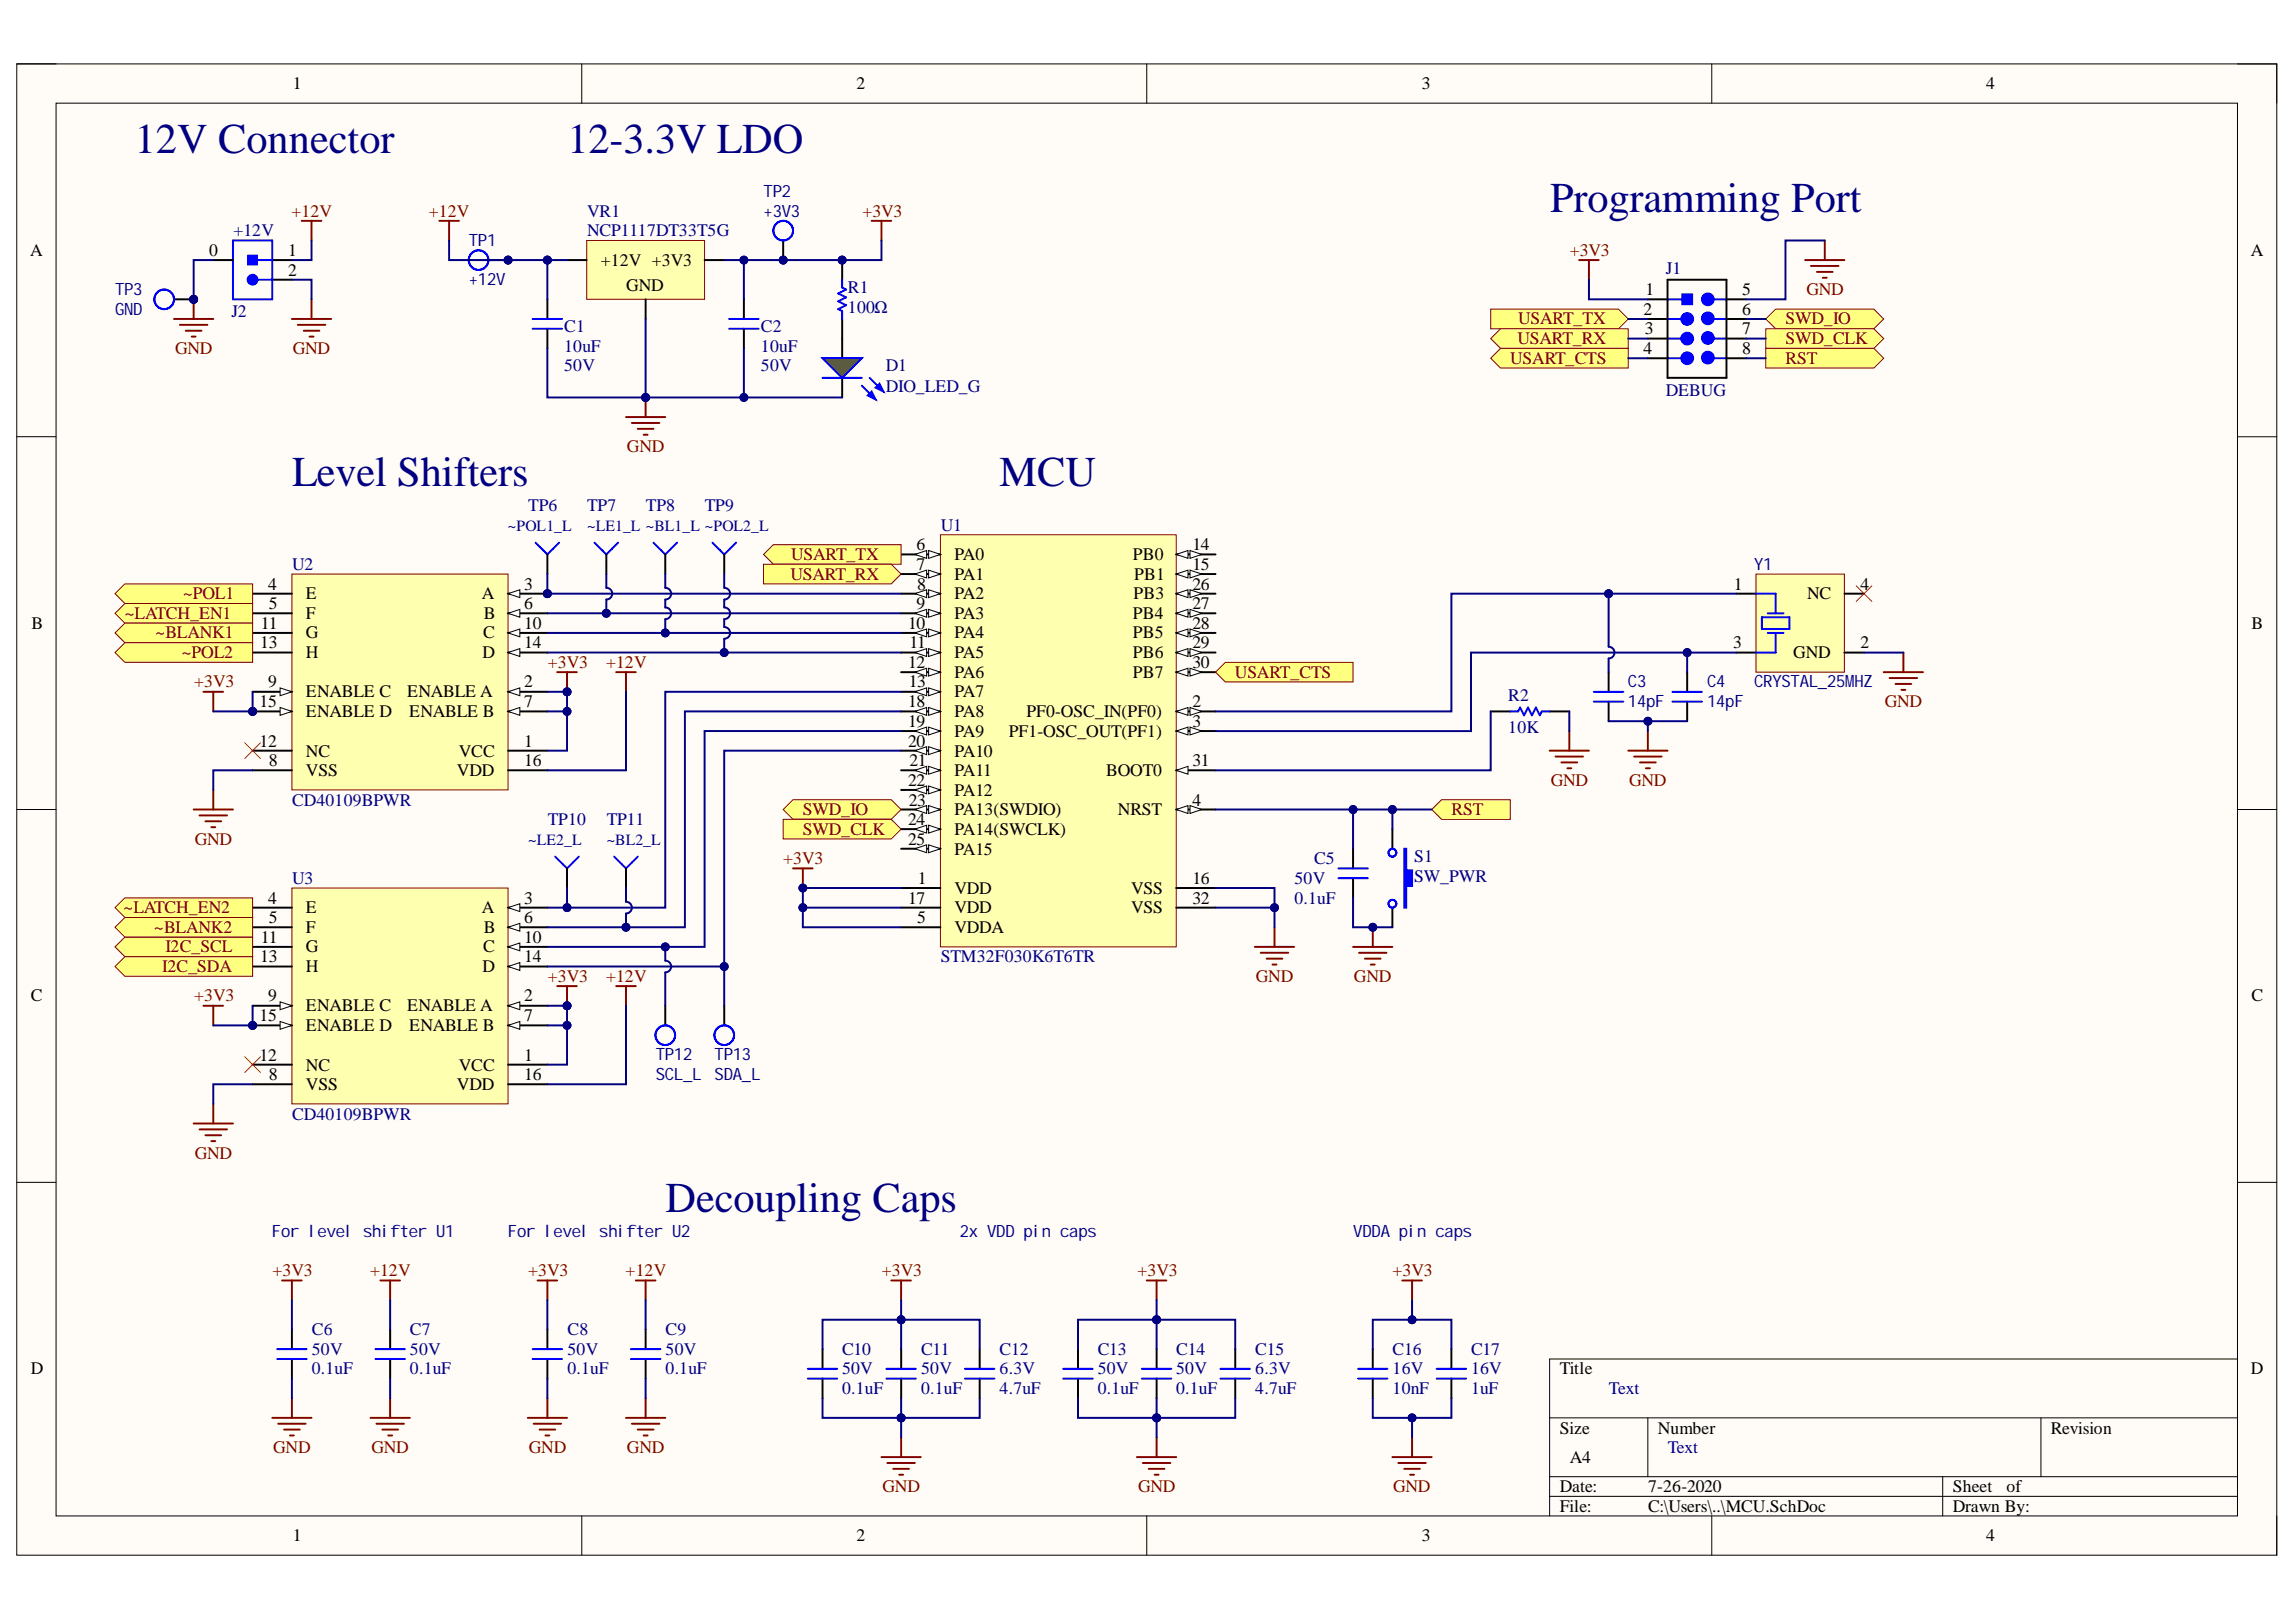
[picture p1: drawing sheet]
<svg xmlns="http://www.w3.org/2000/svg" width="297mm" height="210mm" viewBox="0 0 297 210" stroke-linecap="round" stroke-linejoin="round" font-family="sans-serif">
<defs><g id="words">
<g font-size="5.5" fill="#000080">
<text x="17.4" y="19.8">12V Connector</text>
<text x="73.4" y="19.8">12-3.3V LDO</text>
<text x="200.5" y="27.4">Programming Port</text>
<text x="37.8" y="62.9">Level Shifters</text>
<text x="129.3" y="62.9">MCU</text>
<text x="86.1" y="156.9">Decoupling Caps</text>
</g>
<g font-size="2.3">
<text x="37.9" y="11.6">1</text>
<text x="110.8" y="11.6">2</text>
<text x="184" y="11.6">3</text>
<text x="257" y="11.6">4</text>
<text x="3.9" y="33.1">A</text>
<text x="27.1" y="33.1">0</text>
<text x="37.3" y="35.7">2</text>
<text x="37.3" y="33.1">1</text>
<text x="77.7" y="34.4">+12V +3V3</text>
<text x="291.2" y="33.1">A</text>
<text x="81" y="37.7">GND</text>
<text x="212.6" y="40.7">2</text>
<text x="212.9" y="38.2">1</text>
<text x="225.4" y="38.2">5</text>
<text x="225.4" y="40.7">6</text>
<text x="212.6" y="45.8">4</text>
<text x="212.8" y="43.3">3</text>
<text x="225.4" y="43.3">7</text>
<text x="225.4" y="45.8">8</text>
<text x="118.6" y="71.2">6</text>
<text x="154.3" y="71.2">14</text>
<text x="34.7" y="76.3">4</text>
<text x="39.6" y="77.6">E</text>
<text x="62.3" y="77.6">A</text>
<text x="67.8" y="76.3">3</text>
<text x="118.6" y="73.8">7</text>
<text x="118.7" y="76.3">8</text>
<text x="123.5" y="72.5">PA0</text>
<text x="123.5" y="75">PA1</text>
<text x="123.5" y="77.6">PA2</text>
<text x="146.6" y="72.5">PB0</text>
<text x="146.7" y="77.6">PB3</text>
<text x="146.7" y="75">PB1</text>
<text x="154.3" y="73.8">15</text>
<text x="154.3" y="76.3">26</text>
<text x="224.3" y="76.3">1</text>
<text x="233.8" y="77.6">NC</text>
<text x="240.7" y="76.3">4</text>
<text x="4.1" y="81.4">B</text>
<text x="33.7" y="83.9">13</text>
<text x="33.7" y="81.4">11</text>
<text x="34.8" y="78.8">5</text>
<text x="39.6" y="80.1">F</text>
<text x="39.6" y="82.6">G</text>
<text x="62.5" y="82.6">C</text>
<text x="62.6" y="80.1">B</text>
<text x="67.8" y="78.8">6</text>
<text x="67.8" y="81.4">10</text>
<text x="67.8" y="83.9">14</text>
<text x="117.5" y="81.4">10</text>
<text x="117.7" y="83.9">11</text>
<text x="118.6" y="78.8">9</text>
<text x="123.5" y="80.1">PA3</text>
<text x="123.5" y="82.6">PA4</text>
<text x="146.6" y="80.1">PB4</text>
<text x="146.6" y="82.6">PB5</text>
<text x="154.3" y="78.8">27</text>
<text x="154.3" y="81.4">28</text>
<text x="154.3" y="83.9">29</text>
<text x="224.2" y="83.9">3</text>
<text x="240.7" y="83.9">2</text>
<text x="291.3" y="81.4">B</text>
<text x="34.7" y="89">9</text>
<text x="39.6" y="85.2">H</text>
<text x="62.4" y="85.2">D</text>
<text x="67.8" y="89">2</text>
<text x="117.5" y="86.4">12</text>
<text x="117.6" y="89">13</text>
<text x="123.5" y="85.2">PA5</text>
<text x="123.5" y="87.7">PA6</text>
<text x="146.6" y="85.2">PB6</text>
<text x="146.6" y="87.7">PB7</text>
<text x="154.3" y="86.4">30</text>
<text x="232" y="85.2">GND</text>
<text x="33.6" y="91.5">15</text>
<text x="39.6" y="90.2">ENABLE C</text>
<text x="39.6" y="92.8">ENABLE D</text>
<text x="52.7" y="90.2">ENABLE A</text>
<text x="52.9" y="92.8">ENABLE B</text>
<text x="67.8" y="91.5">7</text>
<text x="117.5" y="91.5">18</text>
<text x="117.5" y="94.1">19</text>
<text x="123.5" y="90.2">PA7</text>
<text x="123.5" y="92.8">PA8</text>
<text x="123.5" y="95.4">PA9</text>
<text x="130.5" y="95.4">PF1-OSC_OUT(PF1)</text>
<text x="132.8" y="92.8">PF0-OSC_IN(PF0)</text>
<text x="154.3" y="91.5">2</text>
<text x="154.3" y="94.1">3</text>
<text x="33.6" y="96.6">12</text>
<text x="34.8" y="99.2">8</text>
<text x="39.6" y="100.4">VSS</text>
<text x="39.6" y="97.9">NC</text>
<text x="59.1" y="100.4">VDD</text>
<text x="59.4" y="97.9">VCC</text>
<text x="67.8" y="96.6">1</text>
<text x="67.8" y="99.2">16</text>
<text x="117.5" y="96.6">20</text>
<text x="117.5" y="101.7">22</text>
<text x="117.7" y="99.2">21</text>
<text x="123.5" y="97.9">PA10</text>
<text x="123.5" y="100.4">PA11</text>
<text x="143.1" y="100.4">BOOT0</text>
<text x="154.3" y="99.2">31</text>
<text x="117.5" y="106.8">24</text>
<text x="117.6" y="104.3">23</text>
<text x="123.5" y="103">PA12</text>
<text x="123.5" y="105.5">PA13(SWDIO)</text>
<text x="144.6" y="105.5">NRST</text>
<text x="154.3" y="104.3">4</text>
<text x="117.5" y="109.3">25</text>
<text x="123.5" y="108.1">PA14(SWCLK)</text>
<text x="123.5" y="110.6">PA15</text>
<text x="34.7" y="116.9">4</text>
<text x="34.8" y="119.5">5</text>
<text x="39.6" y="118.2">E</text>
<text x="62.3" y="118.2">A</text>
<text x="67.8" y="116.9">3</text>
<text x="67.8" y="119.5">6</text>
<text x="117.5" y="116.9">17</text>
<text x="118.7" y="119.5">5</text>
<text x="118.8" y="114.4">1</text>
<text x="123.5" y="115.7">VDD</text>
<text x="123.5" y="118.2">VDD</text>
<text x="146.3" y="115.7">VSS</text>
<text x="146.3" y="118.2">VSS</text>
<text x="154.3" y="114.4">16</text>
<text x="154.3" y="116.9">32</text>
<text x="33.7" y="124.5">13</text>
<text x="33.7" y="122">11</text>
<text x="39.6" y="120.7">F</text>
<text x="39.6" y="123.3">G</text>
<text x="39.6" y="125.8">H</text>
<text x="62.4" y="125.8">D</text>
<text x="62.5" y="123.3">C</text>
<text x="62.6" y="120.7">B</text>
<text x="67.8" y="122">10</text>
<text x="67.8" y="124.5">14</text>
<text x="123.5" y="120.7">VDDA</text>
<text x="4" y="129.6">C</text>
<text x="34.7" y="129.6">9</text>
<text x="39.6" y="130.9">ENABLE C</text>
<text x="52.7" y="130.9">ENABLE A</text>
<text x="67.8" y="129.6">2</text>
<text x="291.3" y="129.6">C</text>
<text x="33.6" y="137.3">12</text>
<text x="33.6" y="132.1">15</text>
<text x="39.6" y="133.4">ENABLE D</text>
<text x="52.9" y="133.4">ENABLE B</text>
<text x="67.8" y="137.3">1</text>
<text x="67.8" y="132.1">7</text>
<text x="34.8" y="139.8">8</text>
<text x="39.6" y="141.1">VSS</text>
<text x="39.6" y="138.6">NC</text>
<text x="59.1" y="141.1">VDD</text>
<text x="59.4" y="138.6">VCC</text>
<text x="67.8" y="139.8">16</text>
<text x="4" y="177.8">D</text>
<text x="201.8" y="177.8">Title</text>
<text x="291.2" y="177.8">D</text>
<text x="201.8" y="185.5">Size</text>
<text x="214.5" y="185.5">Number</text>
<text x="265.3" y="185.5">Revision</text>
<text x="203.1" y="189.3">A4</text>
<text x="201.8" y="193.1">Date:</text>
<text x="201.8" y="195.7">File:</text>
<text x="213.2" y="193.1">7-26-2020</text>
<text x="213.2" y="195.7">C:\Users\..\MCU.SchDoc</text>
<text x="252.6" y="193.1">Sheet</text>
<text x="252.6" y="195.7">Drawn By:</text>
<text x="259.6" y="193.1">of</text>
<text x="37.9" y="199.5">1</text>
<text x="110.8" y="199.5">2</text>
<text x="184" y="199.5">3</text>
<text x="257" y="199.5">4</text>
</g>
<g font-size="2.3" fill="#800000">
<text x="37.7" y="28">+12V</text>
<text x="55.5" y="28">+12V</text>
<text x="111.6" y="28">+3V3</text>
<text x="203.1" y="33.1">+3V3</text>
<text x="196.4" y="42">USART_TX</text>
<text x="231" y="42">SWD_IO</text>
<text x="233.7" y="38.2">GND</text>
<text x="22.7" y="45.8">GND</text>
<text x="37.9" y="45.8">GND</text>
<text x="195.4" y="47.1">USART_CTS</text>
<text x="196.3" y="44.5">USART_RX</text>
<text x="231" y="44.5">SWD_CLK</text>
<text x="231" y="47.1">RST</text>
<text x="81.1" y="58.5">GND</text>
<text x="23.7" y="77.6">~POL1</text>
<text x="102.3" y="75">USART_RX</text>
<text x="102.3" y="72.5">USART_TX</text>
<text x="16.2" y="80.1">~LATCH_EN1</text>
<text x="20.1" y="82.6">~BLANK1</text>
<text x="23.5" y="85.2">~POL2</text>
<text x="25.1" y="89">+3V3</text>
<text x="70.9" y="86.4">+3V3</text>
<text x="78.4" y="86.4">+12V</text>
<text x="159.8" y="87.7">USART_CTS</text>
<text x="243.8" y="91.5">GND</text>
<text x="200.6" y="101.7">GND</text>
<text x="210.8" y="101.7">GND</text>
<text x="103.9" y="105.5">SWD_IO</text>
<text x="187.8" y="105.5">RST</text>
<text x="25.2" y="109.3">GND</text>
<text x="101.3" y="111.9">+3V3</text>
<text x="103.9" y="108.1">SWD_CLK</text>
<text x="16" y="118.2">~LATCH_EN2</text>
<text x="20" y="120.7">~BLANK2</text>
<text x="21" y="125.8">I2C_SDA</text>
<text x="21.4" y="123.3">I2C_SCL</text>
<text x="25.1" y="129.6">+3V3</text>
<text x="70.9" y="127.1">+3V3</text>
<text x="78.4" y="127.1">+12V</text>
<text x="162.5" y="127.1">GND</text>
<text x="175.2" y="127.1">GND</text>
<text x="25.2" y="150">GND</text>
<text x="35.3" y="165.2">+3V3</text>
<text x="47.9" y="165.2">+12V</text>
<text x="68.3" y="165.2">+3V3</text>
<text x="80.9" y="165.2">+12V</text>
<text x="114.1" y="165.2">+3V3</text>
<text x="147.2" y="165.2">+3V3</text>
<text x="180.2" y="165.2">+3V3</text>
<text x="35.4" y="188.1">GND</text>
<text x="48" y="188.1">GND</text>
<text x="68.4" y="188.1">GND</text>
<text x="81.1" y="188.1">GND</text>
<text x="114.2" y="193.1">GND</text>
<text x="147.3" y="193.1">GND</text>
<text x="180.2" y="193.1">GND</text>
</g>
<g font-size="2.3" fill="#000080">
<text x="76" y="28">VR1</text>
<text x="30.2" y="30.6">+12V</text>
<text x="76" y="30.6">NCP1117DT33T5G</text>
<text x="215.5" y="35.4">J1</text>
<text x="29.9" y="41">J2</text>
<text x="109.7" y="40.5">100Ω</text>
<text x="109.7" y="37.9">R1</text>
<text x="73" y="45.5">10uF</text>
<text x="73" y="43">C1</text>
<text x="98.5" y="45.5">10uF</text>
<text x="98.5" y="43">C2</text>
<text x="73" y="48.1">50V</text>
<text x="98.5" y="48.1">50V</text>
<text x="114.6" y="48.1">D1</text>
<text x="114.6" y="50.7">DIO_LED_G</text>
<text x="215.5" y="51.2">DEBUG</text>
<text x="68.3" y="66.2">TP6</text>
<text x="76" y="66.2">TP7</text>
<text x="83.6" y="66.2">TP8</text>
<text x="91.2" y="66.2">TP9</text>
<text x="121.7" y="68.7">U1</text>
<text x="37.8" y="73.8">U2</text>
<text x="195.1" y="94.9">10K</text>
<text x="195.1" y="90.7">R2</text>
<text x="37.8" y="104.3">CD40109BPWR</text>
<text x="70.9" y="106.8">TP10</text>
<text x="78.5" y="106.8">TP11</text>
<text x="170" y="111.9">C5</text>
<text x="182.9" y="111.6">S1</text>
<text x="37.8" y="114.4">U3</text>
<text x="167.5" y="114.4">50V</text>
<text x="167.5" y="116.9">0.1uF</text>
<text x="182.9" y="114.1">SW_PWR</text>
<text x="121.7" y="124.5">STM32F030K6T6TR</text>
<text x="37.8" y="144.9">CD40109BPWR</text>
<text x="40.3" y="172.8">C6</text>
<text x="53" y="172.8">C7</text>
<text x="73.4" y="172.8">C8</text>
<text x="86.1" y="172.8">C9</text>
<text x="40.3" y="175.3">50V</text>
<text x="40.3" y="177.8">0.1uF</text>
<text x="53" y="175.3">50V</text>
<text x="53" y="177.8">0.1uF</text>
<text x="73.4" y="175.3">50V</text>
<text x="73.4" y="177.8">0.1uF</text>
<text x="86.1" y="175.3">50V</text>
<text x="86.1" y="177.8">0.1uF</text>
<text x="108.9" y="177.8">50V</text>
<text x="108.9" y="175.3">C10</text>
<text x="119.2" y="177.8">50V</text>
<text x="119.2" y="175.3">C11</text>
<text x="129.3" y="177.8">6.3V</text>
<text x="129.3" y="175.3">C12</text>
<text x="142" y="177.8">50V</text>
<text x="142" y="175.3">C13</text>
<text x="152.2" y="177.8">50V</text>
<text x="152.2" y="175.3">C14</text>
<text x="162.4" y="177.8">6.3V</text>
<text x="162.4" y="175.3">C15</text>
<text x="180.2" y="177.8">16V</text>
<text x="180.2" y="175.3">C16</text>
<text x="190.3" y="177.8">16V</text>
<text x="190.3" y="175.3">C17</text>
<text x="108.9" y="180.5">0.1uF</text>
<text x="119.2" y="180.5">0.1uF</text>
<text x="129.3" y="180.5">4.7uF</text>
<text x="142" y="180.5">0.1uF</text>
<text x="152.2" y="180.5">0.1uF</text>
<text x="162.4" y="180.5">4.7uF</text>
<text x="180.2" y="180.5">10nF</text>
<text x="190.3" y="180.5">1uF</text>
<text x="208.2" y="180.5">Text</text>
<text x="215.8" y="188.1">Text</text>
</g>
<g font-size="2.2" fill="#000080">
<text x="98.8" y="25.5">TP2</text>
<text x="98.8" y="28">+3V3</text>
<text x="60.6" y="31.9">TP1</text>
<text x="14.9" y="38.2">TP3</text>
<text x="14.9" y="40.7">GND</text>
<text x="60.6" y="36.9">+12V</text>
<text x="226.9" y="73.8">Y1</text>
<text x="210.6" y="89">C3</text>
<text x="220.8" y="89">C4</text>
<text x="226.9" y="89">CRYSTAL_25MHZ</text>
<text x="210.6" y="91.5">14pF</text>
<text x="220.8" y="91.5">14pF</text>
<text x="84.8" y="137.2">TP12</text>
<text x="92.4" y="137.2">TP13</text>
<text x="84.8" y="139.7">SCL_L</text>
<text x="92.4" y="139.7">SDA_L</text>
<text x="35.2" y="160.1">For level shifter U1</text>
<text x="65.7" y="160.1">For level shifter U2</text>
<text x="124.2" y="160.1">2x VDD pin caps</text>
<text x="175.1" y="160.1">VDDA pin caps</text>
</g>
<g font-size="2" fill="#000080">
<text x="65.7" y="68.8">~POL1_L</text>
<text x="76" y="68.8">~LE1_L ~BL1_L ~POL2_L</text>
<text x="68.3" y="109.3">~LE2_L</text>
<text x="78.5" y="109.3">~BL2_L</text>
</g>
</g></defs>
<path d="M2.2 8.3h292.4v193h-292.4z" fill-rule="evenodd" fill="#fffcf8"/>
<path d="M2.2 8.3h292.4v193h-292.4z" fill="none" stroke="#000" stroke-width=".13"/>
<path d="M7.3 13.4h282.2v182.8h-282.2z" fill-rule="evenodd" fill="#fffcf8"/>
<g fill="none" stroke="#000" stroke-width=".13">
<path d="M2.2 8.3h5.1M7.3 13.4h282.2v182.8h-282.2zM75.3 8.3v5M148.4 8.3v5M221.5 8.3v5.1M289.5 8.3h5.1v5.1M2.2 56.5h5.1M289.5 56.5h5.1M2.2 104.8h5.1M289.5 104.8h5.1M2.2 153h5.1M289.5 153h5.1"/>
<path d="M289.5 175.9h-89v20.3M75.3 196.2v5.1M148.4 196.2v5.1M200.5 183.5h89M200.5 191.1h89M200.5 193.6h89M213.2 183.5v7.6M221.5 196.2v5.1M251.3 191.1v5.1M264 183.5v7.6M294.6 196.2v5.1"/>
</g>
<path d="M121.7 69.2h30.5v53.3h-30.5z" fill-rule="evenodd" fill="#ffffb0"/>
<path d="M121.7 69.2h30.5v53.3h-30.5z" fill="none" stroke="#800000" stroke-width=".13"/>
<path d="M116.6 71.7h5.1" fill="none" stroke="#000" stroke-width=".25"/>
<path d="M120.1 71.2l1.6 .5-1.6 .6z" fill="#f8fcff"/>
<path d="M120.1 71.2l1.6 .5-1.6 .6z" fill="none" stroke="#000" stroke-width=".13"/>
<path d="M118.4 71.7l1.5-.5v1.1z" fill="#f8fcff"/>
<path d="M118.4 71.7l1.5-.5v1.1z" fill="none" stroke="#000" stroke-width=".13"/>
<path d="M116.6 74.3h5.1" fill="none" stroke="#000" stroke-width=".25"/>
<path d="M120.1 73.8l1.6 .5-1.6 .5z" fill="#f8fcff"/>
<path d="M120.1 73.8l1.6 .5-1.6 .5z" fill="none" stroke="#000" stroke-width=".13"/>
<path d="M118.4 74.3l1.5-.5v1z" fill="#f8fcff"/>
<path d="M118.4 74.3l1.5-.5v1z" fill="none" stroke="#000" stroke-width=".13"/>
<path d="M116.6 76.8h5.1" fill="none" stroke="#000" stroke-width=".25"/>
<path d="M120.1 76.3l1.6 .5-1.6 .5z" fill="#f8fcff"/>
<path d="M120.1 76.3l1.6 .5-1.6 .5z" fill="none" stroke="#000" stroke-width=".13"/>
<path d="M118.4 76.8l1.5-.5v1z" fill="#f8fcff"/>
<path d="M118.4 76.8l1.5-.5v1z" fill="none" stroke="#000" stroke-width=".13"/>
<path d="M116.6 79.4h5.1" fill="none" stroke="#000" stroke-width=".25"/>
<path d="M120.1 78.9l1.6 .5-1.6 .5z" fill="#f8fcff"/>
<path d="M120.1 78.9l1.6 .5-1.6 .5z" fill="none" stroke="#000" stroke-width=".13"/>
<path d="M118.4 79.4l1.5-.5v1z" fill="#f8fcff"/>
<path d="M118.4 79.4l1.5-.5v1z" fill="none" stroke="#000" stroke-width=".13"/>
<path d="M116.6 81.9h5.1" fill="none" stroke="#000" stroke-width=".25"/>
<path d="M120.1 81.4l1.6 .5-1.6 .5z" fill="#f8fcff"/>
<path d="M120.1 81.4l1.6 .5-1.6 .5z" fill="none" stroke="#000" stroke-width=".13"/>
<path d="M118.4 81.9l1.5-.5v1z" fill="#f8fcff"/>
<path d="M118.4 81.9l1.5-.5v1z" fill="none" stroke="#000" stroke-width=".13"/>
<path d="M116.6 84.4h5.1" fill="none" stroke="#000" stroke-width=".25"/>
<path d="M120.1 83.9l1.6 .5-1.6 .6z" fill="#f8fcff"/>
<path d="M120.1 83.9l1.6 .5-1.6 .6z" fill="none" stroke="#000" stroke-width=".13"/>
<path d="M118.4 84.4l1.5-.5v1.1z" fill="#f8fcff"/>
<path d="M118.4 84.4l1.5-.5v1.1z" fill="none" stroke="#000" stroke-width=".13"/>
<path d="M116.6 87h5.1" fill="none" stroke="#000" stroke-width=".25"/>
<path d="M120.1 86.5l1.6 .5-1.6 .5z" fill="#f8fcff"/>
<path d="M120.1 86.5l1.6 .5-1.6 .5z" fill="none" stroke="#000" stroke-width=".13"/>
<path d="M118.4 87l1.5-.5v1z" fill="#f8fcff"/>
<path d="M118.4 87l1.5-.5v1z" fill="none" stroke="#000" stroke-width=".13"/>
<path d="M116.6 89.5h5.1" fill="none" stroke="#000" stroke-width=".25"/>
<path d="M120.1 89l1.6 .5-1.6 .5z" fill="#f8fcff"/>
<path d="M120.1 89l1.6 .5-1.6 .5z" fill="none" stroke="#000" stroke-width=".13"/>
<path d="M118.4 89.5l1.5-.5v1z" fill="#f8fcff"/>
<path d="M118.4 89.5l1.5-.5v1z" fill="none" stroke="#000" stroke-width=".13"/>
<path d="M116.6 92.1h5.1" fill="none" stroke="#000" stroke-width=".25"/>
<path d="M120.1 91.6l1.6 .5-1.6 .5z" fill="#f8fcff"/>
<path d="M120.1 91.6l1.6 .5-1.6 .5z" fill="none" stroke="#000" stroke-width=".13"/>
<path d="M118.4 92.1l1.5-.5v1z" fill="#f8fcff"/>
<path d="M118.4 92.1l1.5-.5v1z" fill="none" stroke="#000" stroke-width=".13"/>
<path d="M116.6 94.6h5.1" fill="none" stroke="#000" stroke-width=".25"/>
<path d="M120.1 94.1l1.6 .5-1.6 .5z" fill="#f8fcff"/>
<path d="M120.1 94.1l1.6 .5-1.6 .5z" fill="none" stroke="#000" stroke-width=".13"/>
<path d="M118.4 94.6l1.5-.5v1z" fill="#f8fcff"/>
<path d="M118.4 94.6l1.5-.5v1z" fill="none" stroke="#000" stroke-width=".13"/>
<path d="M116.6 97.1h5.1" fill="none" stroke="#000" stroke-width=".25"/>
<path d="M120.1 96.6l1.6 .5-1.6 .6z" fill="#f8fcff"/>
<path d="M120.1 96.6l1.6 .5-1.6 .6z" fill="none" stroke="#000" stroke-width=".13"/>
<path d="M118.4 97.1l1.5-.5v1.1z" fill="#f8fcff"/>
<path d="M118.4 97.1l1.5-.5v1.1z" fill="none" stroke="#000" stroke-width=".13"/>
<path d="M116.6 99.7h5.1" fill="none" stroke="#000" stroke-width=".25"/>
<path d="M120.1 99.2l1.6 .5-1.6 .5z" fill="#f8fcff"/>
<path d="M120.1 99.2l1.6 .5-1.6 .5z" fill="none" stroke="#000" stroke-width=".13"/>
<path d="M118.4 99.7l1.5-.5v1z" fill="#f8fcff"/>
<path d="M118.4 99.7l1.5-.5v1z" fill="none" stroke="#000" stroke-width=".13"/>
<path d="M116.6 102.2h5.1" fill="none" stroke="#000" stroke-width=".25"/>
<path d="M120.1 101.7l1.6 .5-1.6 .5z" fill="#f8fcff"/>
<path d="M120.1 101.7l1.6 .5-1.6 .5z" fill="none" stroke="#000" stroke-width=".13"/>
<path d="M118.4 102.2l1.5-.5v1z" fill="#f8fcff"/>
<path d="M118.4 102.2l1.5-.5v1z" fill="none" stroke="#000" stroke-width=".13"/>
<path d="M116.6 104.8h5.1" fill="none" stroke="#000" stroke-width=".25"/>
<path d="M120.1 104.3l1.6 .5-1.6 .5z" fill="#f8fcff"/>
<path d="M120.1 104.3l1.6 .5-1.6 .5z" fill="none" stroke="#000" stroke-width=".13"/>
<path d="M118.4 104.8l1.5-.5v1z" fill="#f8fcff"/>
<path d="M118.4 104.8l1.5-.5v1z" fill="none" stroke="#000" stroke-width=".13"/>
<path d="M116.6 107.3h5.1" fill="none" stroke="#000" stroke-width=".25"/>
<path d="M120.1 106.8l1.6 .5-1.6 .5z" fill="#f8fcff"/>
<path d="M120.1 106.8l1.6 .5-1.6 .5z" fill="none" stroke="#000" stroke-width=".13"/>
<path d="M118.4 107.3l1.5-.5v1z" fill="#f8fcff"/>
<path d="M118.4 107.3l1.5-.5v1z" fill="none" stroke="#000" stroke-width=".13"/>
<path d="M116.6 109.8h5.1" fill="none" stroke="#000" stroke-width=".25"/>
<path d="M120.1 109.3l1.6 .5-1.6 .6z" fill="#f8fcff"/>
<path d="M120.1 109.3l1.6 .5-1.6 .6z" fill="none" stroke="#000" stroke-width=".13"/>
<path d="M118.4 109.8l1.5-.5v1.1z" fill="#f8fcff"/>
<path d="M118.4 109.8l1.5-.5v1.1z" fill="none" stroke="#000" stroke-width=".13"/>
<path d="M152.2 71.7h5.1" fill="none" stroke="#000" stroke-width=".25"/>
<path d="M152.2 71.7l1.5-.5v1.1z" fill="#f8fcff"/>
<path d="M152.2 71.7l1.5-.5v1.1z" fill="none" stroke="#000" stroke-width=".13"/>
<path d="M154 71.2l1.5 .5-1.5 .6z" fill="#f8fcff"/>
<path d="M154 71.2l1.5 .5-1.5 .6z" fill="none" stroke="#000" stroke-width=".13"/>
<path d="M152.2 74.3h5.1" fill="none" stroke="#000" stroke-width=".25"/>
<path d="M152.2 74.3l1.5-.5v1z" fill="#f8fcff"/>
<path d="M152.2 74.3l1.5-.5v1z" fill="none" stroke="#000" stroke-width=".13"/>
<path d="M154 73.8l1.5 .5-1.5 .5z" fill="#f8fcff"/>
<path d="M154 73.8l1.5 .5-1.5 .5z" fill="none" stroke="#000" stroke-width=".13"/>
<path d="M152.2 76.8h5.1" fill="none" stroke="#000" stroke-width=".25"/>
<path d="M152.2 76.8l1.5-.5v1z" fill="#f8fcff"/>
<path d="M152.2 76.8l1.5-.5v1z" fill="none" stroke="#000" stroke-width=".13"/>
<path d="M154 76.3l1.5 .5-1.5 .5z" fill="#f8fcff"/>
<path d="M154 76.3l1.5 .5-1.5 .5z" fill="none" stroke="#000" stroke-width=".13"/>
<path d="M152.2 79.4h5.1" fill="none" stroke="#000" stroke-width=".25"/>
<path d="M152.2 79.4l1.5-.5v1z" fill="#f8fcff"/>
<path d="M152.2 79.4l1.5-.5v1z" fill="none" stroke="#000" stroke-width=".13"/>
<path d="M154 78.9l1.5 .5-1.5 .5z" fill="#f8fcff"/>
<path d="M154 78.9l1.5 .5-1.5 .5z" fill="none" stroke="#000" stroke-width=".13"/>
<path d="M152.2 81.9h5.1" fill="none" stroke="#000" stroke-width=".25"/>
<path d="M152.2 81.9l1.5-.5v1z" fill="#f8fcff"/>
<path d="M152.2 81.9l1.5-.5v1z" fill="none" stroke="#000" stroke-width=".13"/>
<path d="M154 81.4l1.5 .5-1.5 .5z" fill="#f8fcff"/>
<path d="M154 81.4l1.5 .5-1.5 .5z" fill="none" stroke="#000" stroke-width=".13"/>
<path d="M152.2 84.4h5.1" fill="none" stroke="#000" stroke-width=".25"/>
<path d="M152.2 84.4l1.5-.5v1.1z" fill="#f8fcff"/>
<path d="M152.2 84.4l1.5-.5v1.1z" fill="none" stroke="#000" stroke-width=".13"/>
<path d="M154 83.9l1.5 .5-1.5 .6z" fill="#f8fcff"/>
<path d="M154 83.9l1.5 .5-1.5 .6z" fill="none" stroke="#000" stroke-width=".13"/>
<path d="M152.2 87h5.1" fill="none" stroke="#000" stroke-width=".25"/>
<path d="M152.2 87l1.5-.5v1z" fill="#f8fcff"/>
<path d="M152.2 87l1.5-.5v1z" fill="none" stroke="#000" stroke-width=".13"/>
<path d="M154 86.5l1.5 .5-1.5 .5z" fill="#f8fcff"/>
<path d="M154 86.5l1.5 .5-1.5 .5z" fill="none" stroke="#000" stroke-width=".13"/>
<path d="M152.2 99.7h5.1" fill="none" stroke="#000" stroke-width=".25"/>
<path d="M152.2 99.7l1.5-.5v1z" fill="#f8fcff"/>
<path d="M152.2 99.7l1.5-.5v1z" fill="none" stroke="#000" stroke-width=".13"/>
<path d="M152.2 104.8h5.1" fill="none" stroke="#000" stroke-width=".25"/>
<path d="M152.2 104.8l1.5-.5v1z" fill="#f8fcff"/>
<path d="M152.2 104.8l1.5-.5v1z" fill="none" stroke="#000" stroke-width=".13"/>
<path d="M154 104.3l1.5 .5-1.5 .5z" fill="#f8fcff"/>
<path d="M154 104.3l1.5 .5-1.5 .5z" fill="none" stroke="#000" stroke-width=".13"/>
<path d="M152.2 92.1h5.1" fill="none" stroke="#000" stroke-width=".25"/>
<path d="M152.2 92.1l1.5-.5v1z" fill="#f8fcff"/>
<path d="M152.2 92.1l1.5-.5v1z" fill="none" stroke="#000" stroke-width=".13"/>
<path d="M154 91.6l1.5 .5-1.5 .5z" fill="#f8fcff"/>
<path d="M154 91.6l1.5 .5-1.5 .5z" fill="none" stroke="#000" stroke-width=".13"/>
<path d="M152.2 94.6h5.1" fill="none" stroke="#000" stroke-width=".25"/>
<path d="M152.2 94.6l1.5-.5v1z" fill="#f8fcff"/>
<path d="M152.2 94.6l1.5-.5v1z" fill="none" stroke="#000" stroke-width=".13"/>
<path d="M154 94.1l1.5 .5-1.5 .5z" fill="#f8fcff"/>
<path d="M154 94.1l1.5 .5-1.5 .5z" fill="none" stroke="#000" stroke-width=".13"/>
<path d="M116.6 114.9h5.1M116.6 117.5h5.1M116.6 120h5.1M152.2 114.9h5.1M152.2 117.5h5.1" fill="none" stroke="#000" stroke-width=".25"/>
<path d="M75.9 31.1h15.3v7.6h-15.3z" fill-rule="evenodd" fill="#ffffb0"/>
<path d="M75.9 31.1h15.3v7.6h-15.3z" fill="none" stroke="#800000" stroke-width=".13"/>
<path d="M35.2 33.7h2.6M35.2 36.2h2.6M73.4 33.7h2.5M83.5 38.7v2.6M91.2 33.7h2.5" fill="none" stroke="#000" stroke-width=".25"/>
<path d="M33.4 36.2h1.8" fill="none" stroke="#00f" stroke-width=".25"/>
<circle cx="32.7" cy="36.2" r=".64" fill="#00f"/>
<g fill="none" stroke="#00f" stroke-width=".25">
<path d="M32.7 33.7h2.5"/>
<circle cx="32.7" cy="36.2" r=".64"/>
</g>
<path d="M32 33h1.3v1.3h-1.3z" fill-rule="evenodd" fill="#00f"/>
<path d="M32 33h1.3v1.3h-1.3z" fill="none" stroke="#00f" stroke-width=".13"/>
<path d="M30.1 31.1h5.1v7.6h-5.1z" fill="none" stroke="#00f" stroke-width=".25"/>
<path d="M27.6 33.7h2.5" fill="none" stroke="#000" stroke-width=".25"/>
<path d="M25.1 38.7v2.6M40.3 38.7v2.6M22.5 41.3h5.1M23.3 42h3.5M24 42.8h2.1M24.8 43.6h.5M37.8 41.3h5M38.5 42h3.6M39.3 42.8h2M40 43.6h.6" fill="none" stroke="#800000" stroke-width=".25"/>
<circle cx="25.1" cy="38.7" r=".51" fill="#000080"/>
<circle cx="25.1" cy="38.7" r=".51" fill="none" stroke="#000080" stroke-width=".13"/>
<path d="M39 28.6h2.6M40.3 28.6v2.5M56.8 28.6h2.6M58.1 28.6v2.5" fill="none" stroke="#800000" stroke-width=".25"/>
<path d="M70.8 38.7v2.6M96.2 38.7v2.6M70.8 42.5v2.6M96.2 42.5v2.6" fill="none" stroke="#000" stroke-width=".25"/>
<path d="M68.9 41.3h3.8M68.9 42.5h3.8M94.3 41.3h3.8M94.3 42.5h3.8" fill="none" stroke="#00f" stroke-width=".25"/>
<circle cx="65.7" cy="33.7" r=".51" fill="#000080"/>
<circle cx="65.7" cy="33.7" r=".51" fill="none" stroke="#000080" stroke-width=".13"/>
<path d="M63.2 33.7h2.5" fill="none" stroke="#000" stroke-width=".25"/>
<circle cx="65.7" cy="33.7" r=".51" fill="#000080"/>
<circle cx="65.7" cy="33.7" r=".51" fill="none" stroke="#000080" stroke-width=".13"/>
<circle cx="61.9" cy="33.7" r="1.27" fill="none" stroke="#00f" stroke-width=".25"/>
<circle cx="101.3" cy="33.7" r=".51" fill="#000080"/>
<circle cx="101.3" cy="33.7" r=".51" fill="none" stroke="#000080" stroke-width=".13"/>
<path d="M101.3 31.1v2.6" fill="none" stroke="#000" stroke-width=".25"/>
<circle cx="101.3" cy="33.7" r=".51" fill="#000080"/>
<circle cx="101.3" cy="33.7" r=".51" fill="none" stroke="#000080" stroke-width=".13"/>
<circle cx="101.3" cy="29.8" r="1.27" fill="none" stroke="#00f" stroke-width=".25"/>
<circle cx="109" cy="33.7" r=".51" fill="#000080"/>
<circle cx="109" cy="33.7" r=".51" fill="none" stroke="#000080" stroke-width=".13"/>
<path d="M109 33.7v2.5M109 41.3v2.5" fill="none" stroke="#000" stroke-width=".25"/>
<circle cx="109" cy="33.7" r=".51" fill="#000080"/>
<circle cx="109" cy="33.7" r=".51" fill="none" stroke="#000080" stroke-width=".13"/>
<path d="M109 36.2v1l.5 .3-1.1 .5 1.1 .5-1.1 .5 1.1 .5-1.1 .5 .6 .3v1" fill="none" stroke="#00f" stroke-width=".25"/>
<path d="M109 43.8v2.6M109 48.9v2.5" fill="none" stroke="#000" stroke-width=".25"/>
<path d="M106.4 46.4h5.1l-2.5 2.5z" fill="#0f0"/>
<path d="M106.4 46.4h5.1l-2.5 2.5zM111.5 49.9l1.8 1.8M112.5 48.9l1.8 1.8" fill="none" stroke="#00f" stroke-width=".25"/>
<path d="M112.8 50.7l.5 1-1-.5z" fill="#00f"/>
<path d="M112.8 50.7l.5 1-1-.5z" fill="none" stroke="#00f" stroke-width=".25"/>
<path d="M113.3 50.2l.5-.5 .5 1z" fill="#00f"/>
<path d="M106.4 48.9h5.1M113.3 50.2l.5-.5 .5 1z" fill="none" stroke="#00f" stroke-width=".25"/>
<path d="M112.8 28.6h2.5M114 28.6v2.5M81 54h5.1M81.7 54.7h3.6M82.5 55.5h2M83.3 56.3h.5M83.5 51.4v2.6" fill="none" stroke="#800000" stroke-width=".25"/>
<circle cx="83.5" cy="51.4" r=".51" fill="#000080"/>
<circle cx="83.5" cy="51.4" r=".51" fill="none" stroke="#000080" stroke-width=".13"/>
<path d="M102.6 112.4h2.5M103.9 112.4v2.5" fill="none" stroke="#800000" stroke-width=".25"/>
<circle cx="103.9" cy="114.9" r=".51" fill="#000080"/>
<circle cx="103.9" cy="114.9" r=".51" fill="none" stroke="#000080" stroke-width=".13"/>
<g fill="none" stroke="#000" stroke-width=".25">
<path d="M106.4 174.6v2.5M106.4 178.4v2.5M116.6 174.6v2.5M116.6 178.4v2.5M126.7 174.6v2.5M126.7 178.4v2.5M139.5 174.6v2.5M139.5 178.4v2.5M149.6 174.6v2.5M149.6 178.4v2.5M159.8 174.6v2.5M159.8 178.4v2.5"/>
<path d="M177.6 174.6v2.5M177.6 178.4v2.5M187.8 174.6v2.5M187.8 178.4v2.5"/>
</g>
<g fill="none" stroke="#00f" stroke-width=".25">
<path d="M104.5 178.4h3.8M104.5 177.1h3.8M114.7 178.4h3.8M114.7 177.1h3.8M124.8 178.4h3.9M124.8 177.1h3.9M137.5 178.4h3.9M137.5 177.1h3.9M147.7 178.4h3.8M147.7 177.1h3.8M157.9 178.4h3.8M157.9 177.1h3.8"/>
<path d="M175.7 178.4h3.8M175.7 177.1h3.8M185.9 178.4h3.8M185.9 177.1h3.8"/>
</g>
<g fill="none" stroke="#800000" stroke-width=".25">
<path d="M115.3 165.7h2.5M116.6 165.7v2.5M148.4 165.7h2.5M149.6 165.7v2.5M181.4 165.7h2.6M182.7 165.7v2.5M114 188.6h5.1M114.8 189.3h3.6M115.6 190.1h2M116.3 190.8h.5M116.6 186v2.6M147.1 188.6h5.1"/>
<path d="M147.8 189.3h3.6M148.6 190.1h2M149.4 190.8h.5M149.6 186v2.6M180.1 188.6h5.1M180.9 189.3h3.6M181.7 190.1h2M182.4 190.8h.5M182.7 186v2.6"/>
</g>
<circle cx="25.1" cy="38.7" r=".51" fill="#000080"/>
<circle cx="25.1" cy="38.7" r=".51" fill="none" stroke="#000080" stroke-width=".13"/>
<path d="M22.5 38.7h2.6" fill="none" stroke="#000" stroke-width=".25"/>
<circle cx="25.1" cy="38.7" r=".51" fill="#000080"/>
<circle cx="25.1" cy="38.7" r=".51" fill="none" stroke="#000080" stroke-width=".13"/>
<circle cx="21.2" cy="38.7" r="1.27" fill="none" stroke="#00f" stroke-width=".25"/>
<path d="M227.2 74.3h11.4v12.7h-11.4z" fill-rule="evenodd" fill="#ffffb0"/>
<path d="M227.2 74.3h11.4v12.7h-11.4z" fill="none" stroke="#800000" stroke-width=".13"/>
<path d="M224.6 76.8h2.6M238.6 76.8h2.6M192.9 92.1h2.5M200.5 92.1h2.5M208.1 87v2.5M208.1 90.8v2.5M218.3 87v2.5M218.3 90.8v2.5M224.6 84.5h2.6M238.6 84.5h2.6M175.1 109.8v2.6M175.1 113.7v2.5" fill="none" stroke="#000" stroke-width=".25"/>
<path d="M227.2 76.8h2.5v2.6M227.9 79.9h3.6v1.5h-3.6zM228.7 79.4h2M195.4 92.1h1l.3-.5 .5 1 .5-1 .5 1 .5-1 .5 1 .3-.5h1M206.2 90.8h3.8M206.2 89.5h3.8M216.4 90.8h3.8M216.4 89.5h3.8M228.7 81.9h2M229.7 81.9v2.6h-2.5M173.1 113.7h3.9M173.1 112.4h3.9" fill="none" stroke="#00f" stroke-width=".25"/>
<path d="M240.1 75.8l2.1 2M242.2 75.8l-2.1 2" fill="none" stroke="#f00" stroke-width=".13"/>
<g fill="none" stroke="#800000" stroke-width=".25">
<path d="M200.5 97.1h5.1M201.2 97.9h3.6M202 98.7h2M202.8 99.4h.5M203 94.6v2.5M243.7 87h5.1M244.5 87.7h3.5M245.2 88.5h2.1M246 89.3h.5M246.2 84.5v2.5M177.6 120v2.5M175.1 122.5h5"/>
<path d="M175.8 123.3h3.6M176.6 124.1h2M177.3 124.8h.6"/>
</g>
<circle cx="177.6" cy="120" r=".51" fill="#000080"/>
<circle cx="177.6" cy="120" r=".51" fill="none" stroke="#000080" stroke-width=".13"/>
<path d="M210.6 97.1h5.1M211.4 97.9h3.6M212.2 98.7h2M212.9 99.4h.6M213.2 94.6v2.5M164.9 120v2.5M162.3 122.5h5.1M163.1 123.3h3.6M163.9 124.1h2M164.6 124.8h.5" fill="none" stroke="#800000" stroke-width=".25"/>
<path d="M180.1 107.3v2.5M180.1 117.5v2.5" fill="none" stroke="#000" stroke-width=".25"/>
<path d="M181.7 109.8h.2v2.8h.8v2.1h-.8v2.8h-.2z" fill-rule="evenodd" fill="#00f"/>
<g fill="none" stroke="#00f" stroke-width=".25">
<path d="M181.7 109.8h.2v2.8h.8v2.1h-.8v2.8h-.2z"/>
<circle cx="180.1" cy="110.4" r=".51"/>
<circle cx="180.1" cy="117" r=".51"/>
</g>
<circle cx="70.8" cy="76.8" r=".51" fill="#000080"/>
<circle cx="70.8" cy="76.8" r=".51" fill="none" stroke="#000080" stroke-width=".13"/>
<circle cx="32.7" cy="92.1" r=".51" fill="#000080"/>
<circle cx="32.7" cy="92.1" r=".51" fill="none" stroke="#000080" stroke-width=".13"/>
<path d="M37.8 74.3h27.9v27.9h-27.9z" fill-rule="evenodd" fill="#ffffb0"/>
<path d="M37.8 74.3h27.9v27.9h-27.9z" fill="none" stroke="#800000" stroke-width=".13"/>
<path d="M65.7 97.1h5.1M65.7 89.5h5.1" fill="none" stroke="#000" stroke-width=".25"/>
<path d="M65.7 89.5l1.6-.5v1z" fill="#f8fcff"/>
<path d="M65.7 89.5l1.6-.5v1z" fill="none" stroke="#000" stroke-width=".13"/>
<path d="M65.7 76.8h5.1" fill="none" stroke="#000" stroke-width=".25"/>
<path d="M65.7 76.8l1.6-.5v1z" fill="#f8fcff"/>
<path d="M65.7 76.8l1.6-.5v1z" fill="none" stroke="#000" stroke-width=".13"/>
<circle cx="70.8" cy="76.8" r=".51" fill="#000080"/>
<circle cx="70.8" cy="76.8" r=".51" fill="none" stroke="#000080" stroke-width=".13"/>
<path d="M32.7 76.8h5.1M32.7 79.4h5.1M65.7 79.4h5.1" fill="none" stroke="#000" stroke-width=".25"/>
<path d="M65.7 79.4l1.6-.5v1z" fill="#f8fcff"/>
<path d="M65.7 79.4l1.6-.5v1z" fill="none" stroke="#000" stroke-width=".13"/>
<path d="M65.7 92.1h5.1" fill="none" stroke="#000" stroke-width=".25"/>
<path d="M65.7 92.1l1.6-.5v1z" fill="#f8fcff"/>
<path d="M65.7 92.1l1.6-.5v1z" fill="none" stroke="#000" stroke-width=".13"/>
<path d="M32.7 99.7h5.1M32.7 89.5h5.1" fill="none" stroke="#000" stroke-width=".25"/>
<path d="M36.2 89l1.6 .5-1.6 .5z" fill="#f8fcff"/>
<path d="M36.2 89l1.6 .5-1.6 .5z" fill="none" stroke="#000" stroke-width=".13"/>
<path d="M65.7 81.9h5.1" fill="none" stroke="#000" stroke-width=".25"/>
<path d="M65.7 81.9l1.6-.5v1z" fill="#f8fcff"/>
<path d="M65.7 81.9l1.6-.5v1z" fill="none" stroke="#000" stroke-width=".13"/>
<path d="M32.7 81.9h5.1M32.7 97.1h5.1M32.7 84.4h5.1M65.7 84.4h5.1" fill="none" stroke="#000" stroke-width=".25"/>
<path d="M65.7 84.4l1.6-.5v1.1z" fill="#f8fcff"/>
<path d="M65.7 84.4l1.6-.5v1.1z" fill="none" stroke="#000" stroke-width=".13"/>
<path d="M32.7 92.1h5.1" fill="none" stroke="#000" stroke-width=".25"/>
<path d="M36.2 91.6l1.6 .5-1.6 .5z" fill="#f8fcff"/>
<path d="M36.2 91.6l1.6 .5-1.6 .5z" fill="none" stroke="#000" stroke-width=".13"/>
<circle cx="32.7" cy="92.1" r=".51" fill="#000080"/>
<circle cx="32.7" cy="92.1" r=".51" fill="none" stroke="#000080" stroke-width=".13"/>
<path d="M65.7 99.7h5.1" fill="none" stroke="#000" stroke-width=".25"/>
<circle cx="32.7" cy="132.7" r=".51" fill="#000080"/>
<circle cx="32.7" cy="132.7" r=".51" fill="none" stroke="#000080" stroke-width=".13"/>
<path d="M37.8 114.9h27.9v28h-27.9z" fill-rule="evenodd" fill="#ffffb0"/>
<path d="M37.8 114.9h27.9v28h-27.9z" fill="none" stroke="#800000" stroke-width=".13"/>
<path d="M65.7 137.8h5.1M65.7 130.2h5.1" fill="none" stroke="#000" stroke-width=".25"/>
<path d="M65.7 130.2l1.6-.6v1.1z" fill="#f8fcff"/>
<path d="M65.7 130.2l1.6-.6v1.1z" fill="none" stroke="#000" stroke-width=".13"/>
<path d="M65.7 117.5h5.1" fill="none" stroke="#000" stroke-width=".25"/>
<path d="M65.7 117.5l1.6-.5v1z" fill="#f8fcff"/>
<path d="M65.7 117.5l1.6-.5v1z" fill="none" stroke="#000" stroke-width=".13"/>
<path d="M32.7 117.5h5.1M32.7 120h5.1M65.7 120h5.1" fill="none" stroke="#000" stroke-width=".25"/>
<path d="M65.7 120l1.6-.5v1z" fill="#f8fcff"/>
<path d="M65.7 120l1.6-.5v1z" fill="none" stroke="#000" stroke-width=".13"/>
<path d="M65.7 132.7h5.1" fill="none" stroke="#000" stroke-width=".25"/>
<path d="M65.7 132.7l1.6-.5v1z" fill="#f8fcff"/>
<path d="M65.7 132.7l1.6-.5v1z" fill="none" stroke="#000" stroke-width=".13"/>
<path d="M32.7 130.2h5.1M32.7 140.3h5.1" fill="none" stroke="#000" stroke-width=".25"/>
<path d="M36.2 129.6l1.6 .6-1.6 .5z" fill="#f8fcff"/>
<path d="M36.2 129.6l1.6 .6-1.6 .5z" fill="none" stroke="#000" stroke-width=".13"/>
<path d="M65.7 122.5h5.1" fill="none" stroke="#000" stroke-width=".25"/>
<path d="M65.7 122.5l1.6-.5v1z" fill="#f8fcff"/>
<path d="M65.7 122.5l1.6-.5v1z" fill="none" stroke="#000" stroke-width=".13"/>
<path d="M32.7 122.5h5.1M32.7 137.8h5.1M32.7 125.1h5.1M65.7 125.1h5.1" fill="none" stroke="#000" stroke-width=".25"/>
<path d="M65.7 125.1l1.6-.5v1z" fill="#f8fcff"/>
<path d="M65.7 125.1l1.6-.5v1z" fill="none" stroke="#000" stroke-width=".13"/>
<path d="M32.7 132.7h5.1" fill="none" stroke="#000" stroke-width=".25"/>
<path d="M36.2 132.2l1.6 .5-1.6 .5z" fill="#f8fcff"/>
<path d="M36.2 132.2l1.6 .5-1.6 .5z" fill="none" stroke="#000" stroke-width=".13"/>
<circle cx="32.7" cy="132.7" r=".51" fill="#000080"/>
<circle cx="32.7" cy="132.7" r=".51" fill="none" stroke="#000080" stroke-width=".13"/>
<path d="M65.7 140.3h5.1" fill="none" stroke="#000" stroke-width=".25"/>
<path d="M31.7 96.1l2 2.1M33.7 96.1l-2 2.1M31.7 136.8l2 2M33.7 136.8l-2 2" fill="none" stroke="#f00" stroke-width=".13"/>
<g fill="none" stroke="#800000" stroke-width=".25">
<path d="M72.1 87h2.5M73.4 87v2.5M79.7 87h2.6M81 87v2.5M25.1 104.8h5M25.8 105.5h3.6M26.6 106.3h2M27.3 107h.5M27.6 102.2v2.6M25.1 145.4h5M25.8 146.2h3.6M26.6 146.9h2"/>
<path d="M27.3 147.7h.5M27.6 142.9v2.5"/>
</g>
<circle cx="73.4" cy="89.5" r=".51" fill="#000080"/>
<circle cx="73.4" cy="89.5" r=".51" fill="none" stroke="#000080" stroke-width=".13"/>
<path d="M72.1 127.6h2.5M73.4 127.6v2.6M79.7 127.6h2.6M81 127.6v2.6" fill="none" stroke="#800000" stroke-width=".25"/>
<circle cx="73.4" cy="130.2" r=".51" fill="#000080"/>
<circle cx="73.4" cy="130.2" r=".51" fill="none" stroke="#000080" stroke-width=".13"/>
<path d="M26.3 89.5h2.6M27.6 89.5v2.6" fill="none" stroke="#800000" stroke-width=".25"/>
<path d="M14.9 76.8l1.3-1.2h16.5v2.5h-16.5z" fill-rule="evenodd" fill="#ffff80"/>
<path d="M14.9 76.8l1.3-1.2h16.5v2.5h-16.5z" fill="none" stroke="#800000" stroke-width=".13"/>
<path d="M14.9 79.4l1.3-1.3h16.5v2.5h-16.5z" fill-rule="evenodd" fill="#ffff80"/>
<path d="M14.9 79.4l1.3-1.3h16.5v2.5h-16.5z" fill="none" stroke="#800000" stroke-width=".13"/>
<path d="M14.9 81.9l1.3-1.3h16.5v2.6h-16.5z" fill-rule="evenodd" fill="#ffff80"/>
<path d="M14.9 81.9l1.3-1.3h16.5v2.6h-16.5z" fill="none" stroke="#800000" stroke-width=".13"/>
<path d="M14.9 84.4l1.3-1.2h16.5v2.5h-16.5z" fill-rule="evenodd" fill="#ffff80"/>
<path d="M14.9 84.4l1.3-1.2h16.5v2.5h-16.5z" fill="none" stroke="#800000" stroke-width=".13"/>
<path d="M14.9 117.5l1.3-1.3h16.5v2.5h-16.5z" fill-rule="evenodd" fill="#ffff80"/>
<path d="M14.9 117.5l1.3-1.3h16.5v2.5h-16.5z" fill="none" stroke="#800000" stroke-width=".13"/>
<path d="M14.9 122.5l1.3-1.2h16.5v2.5h-16.5z" fill-rule="evenodd" fill="#ffff80"/>
<path d="M14.9 122.5l1.3-1.2h16.5v2.5h-16.5z" fill="none" stroke="#800000" stroke-width=".13"/>
<path d="M14.9 125.1l1.3-1.3h16.5v2.5h-16.5z" fill-rule="evenodd" fill="#ffff80"/>
<path d="M14.9 125.1l1.3-1.3h16.5v2.5h-16.5z" fill="none" stroke="#800000" stroke-width=".13"/>
<path d="M14.9 120l1.3-1.3h16.5v2.6h-16.5z" fill-rule="evenodd" fill="#ffff80"/>
<path d="M14.9 120l1.3-1.3h16.5v2.6h-16.5z" fill="none" stroke="#800000" stroke-width=".13"/>
<g fill="none" stroke="#800000" stroke-width=".25">
<path d="M26.3 130.2h2.6M27.6 130.2v2.5M36.5 165.7h2.5M37.8 165.7v2.5M49.2 165.7h2.5M50.5 165.7v2.5M69.5 165.7h2.6M70.8 165.7v2.5M82.3 165.7h2.5M83.5 165.7v2.5M35.2 183.5h5.1M36 184.2h3.5"/>
<path d="M36.8 185h2M37.5 185.8h.5M37.8 180.9v2.6M47.9 183.5h5.1M48.7 184.2h3.6M49.5 185h2M50.2 185.8h.5M50.5 180.9v2.6M68.3 183.5h5.1M69 184.2h3.6M69.8 185h2M70.6 185.8h.5"/>
<path d="M70.8 180.9v2.6M81 183.5h5.1M81.7 184.2h3.6M82.5 185h2M83.3 185.8h.5M83.5 180.9v2.6"/>
</g>
<path d="M213.2 38.7h2.5M213.2 41.3h2.5M213.2 43.8h2.5M37.8 172.1v2.5M37.8 175.9v2.5M50.5 172.1v2.5M50.5 175.9v2.5M70.8 172.1v2.5M70.8 175.9v2.5M83.5 172.1v2.5M83.5 175.9v2.5" fill="none" stroke="#000" stroke-width=".25"/>
<path d="M215.7 43.8h1.8M35.9 175.9h3.8M35.9 174.6h3.8M48.6 175.9h3.8M48.6 174.6h3.8M68.9 175.9h3.8M68.9 174.6h3.8M81.6 175.9h3.8M81.6 174.6h3.8" fill="none" stroke="#00f" stroke-width=".25"/>
<circle cx="218.3" cy="43.8" r=".76" fill="#00f"/>
<g fill="none" stroke="#00f" stroke-width=".25">
<path d="M215.7 41.3h1.8"/>
<circle cx="218.3" cy="43.8" r=".76"/>
</g>
<circle cx="218.3" cy="41.3" r=".76" fill="#00f"/>
<g fill="none" stroke="#00f" stroke-width=".25">
<path d="M215.7 38.7h1.8M215.7 46.4h1.8"/>
<circle cx="218.3" cy="41.3" r=".76"/>
</g>
<path d="M213.2 46.4h2.5" fill="none" stroke="#000" stroke-width=".25"/>
<circle cx="218.3" cy="46.4" r=".76" fill="#00f"/>
<circle cx="218.3" cy="46.4" r=".76" fill="none" stroke="#00f" stroke-width=".25"/>
<path d="M217.6 38.1h1.3v1.3h-1.3z" fill-rule="evenodd" fill="#00f"/>
<path d="M217.6 38.1h1.3v1.3h-1.3zM221.6 43.8h1.8" fill="none" stroke="#00f" stroke-width=".25"/>
<path d="M223.4 38.7h2.5M223.4 41.3h2.5M223.4 43.8h2.5" fill="none" stroke="#000" stroke-width=".25"/>
<circle cx="220.9" cy="43.7" r=".76" fill="#00f"/>
<g fill="none" stroke="#00f" stroke-width=".25">
<path d="M221.6 41.3h1.8"/>
<circle cx="220.9" cy="43.7" r=".76"/>
</g>
<circle cx="220.9" cy="41.2" r=".76" fill="#00f"/>
<g fill="none" stroke="#00f" stroke-width=".25">
<path d="M221.6 38.7h1.8M221.6 46.4h1.8"/>
<circle cx="220.9" cy="41.2" r=".76"/>
</g>
<path d="M223.4 46.4h2.5" fill="none" stroke="#000" stroke-width=".25"/>
<circle cx="220.9" cy="46.3" r=".76" fill="#00f"/>
<circle cx="220.9" cy="46.3" r=".76" fill="none" stroke="#00f" stroke-width=".25"/>
<circle cx="220.9" cy="38.7" r=".76" fill="#00f"/>
<circle cx="220.9" cy="38.7" r=".76" fill="none" stroke="#00f" stroke-width=".25"/>
<path d="M215.7 36.2h7.7v12.7h-7.7z" fill="none" stroke="#000" stroke-width=".25"/>
<path d="M233.5 33.7h5.1M234.3 34.4h3.6M235.1 35.2h2M235.8 35.9h.5M236.1 31.1v2.6" fill="none" stroke="#800000" stroke-width=".25"/>
<path d="M228.4 41.3l1.3-1.3h12.7l1.3 1.3-1.3 1.2h-12.7z" fill-rule="evenodd" fill="#ffff80"/>
<path d="M228.4 41.3l1.3-1.3h12.7l1.3 1.3-1.3 1.2h-12.7z" fill="none" stroke="#800000" stroke-width=".13"/>
<path d="M228.4 42.5h14l1.3 1.3-1.3 1.3h-14z" fill-rule="evenodd" fill="#ffff80"/>
<path d="M228.4 42.5h14l1.3 1.3-1.3 1.3h-14z" fill="none" stroke="#800000" stroke-width=".13"/>
<path d="M228.4 45.1h14l1.3 1.3-1.3 1.2h-14z" fill-rule="evenodd" fill="#ffff80"/>
<path d="M228.4 45.1h14l1.3 1.3-1.3 1.2h-14z" fill="none" stroke="#800000" stroke-width=".13"/>
<path d="M185.2 104.8l1.3-1.3h8.9v2.5h-8.9z" fill-rule="evenodd" fill="#ffff80"/>
<path d="M185.2 104.8l1.3-1.3h8.9v2.5h-8.9z" fill="none" stroke="#800000" stroke-width=".13"/>
<path d="M101.3 104.8l1.3-1.3h12.7l1.3 1.3-1.3 1.2h-12.7z" fill-rule="evenodd" fill="#ffff80"/>
<path d="M101.3 104.8l1.3-1.3h12.7l1.3 1.3-1.3 1.2h-12.7z" fill="none" stroke="#800000" stroke-width=".13"/>
<path d="M101.3 106h14l1.3 1.3-1.3 1.3h-14z" fill-rule="evenodd" fill="#ffff80"/>
<path d="M101.3 106h14l1.3 1.3-1.3 1.3h-14z" fill="none" stroke="#800000" stroke-width=".13"/>
<path d="M204.3 33.7h2.5M205.6 33.7v2.5" fill="none" stroke="#800000" stroke-width=".25"/>
<path d="M157.3 87l1.2-1.3h16.6v2.6h-16.6z" fill-rule="evenodd" fill="#ffff80"/>
<path d="M157.3 87l1.2-1.3h16.6v2.6h-16.6z" fill="none" stroke="#800000" stroke-width=".13"/>
<path d="M98.8 71.7l1.3-1.2h16.5v2.5h-16.5z" fill-rule="evenodd" fill="#ffff80"/>
<path d="M98.8 71.7l1.3-1.2h16.5v2.5h-16.5z" fill="none" stroke="#800000" stroke-width=".13"/>
<path d="M98.8 73h16.5l1.3 1.3-1.3 1.3h-16.5z" fill-rule="evenodd" fill="#ffff80"/>
<path d="M98.8 73h16.5l1.3 1.3-1.3 1.3h-16.5z" fill="none" stroke="#800000" stroke-width=".13"/>
<path d="M192.9 40h16.5l1.2 1.3-1.2 1.2h-16.5z" fill-rule="evenodd" fill="#ffff80"/>
<path d="M192.9 40h16.5l1.2 1.3-1.2 1.2h-16.5z" fill="none" stroke="#800000" stroke-width=".13"/>
<path d="M192.9 43.8l1.2-1.3h16.5v2.6h-16.5z" fill-rule="evenodd" fill="#ffff80"/>
<path d="M192.9 43.8l1.2-1.3h16.5v2.6h-16.5z" fill="none" stroke="#800000" stroke-width=".13"/>
<path d="M194.1 45.1h16.5v2.5h-16.5l-1.2-1.2z" fill-rule="evenodd" fill="#ffff80"/>
<path d="M194.1 45.1h16.5v2.5h-16.5l-1.2-1.2z" fill="none" stroke="#800000" stroke-width=".13"/>
<g fill="none" stroke="#00f" stroke-width=".25">
<path d="M69.3 70.2l1.5 1.5 1.5-1.5M76.9 70.2l1.5 1.5 1.6-1.5M84.5 70.2l1.6 1.5 1.5-1.5M92.2 70.2l1.5 1.5 1.5-1.5M71.8 110.9l1.6 1.5 1.5-1.5M79.5 110.9l1.5 1.5 1.5-1.5"/>
<circle cx="86.1" cy="134" r="1.27"/>
<circle cx="93.7" cy="134" r="1.27"/>
</g>
<path d="M70.8 71.7v2.6M78.4 71.7v2.6M86.1 71.7v2.6M93.7 71.7v2.6M73.4 112.4v2.5M81 112.4v2.5M86.1 130.2v2.5M93.7 130.2v2.5" fill="none" stroke="#000" stroke-width=".25"/>
<path d="M213.2 93.3v1.3" fill="none" stroke="#000080" stroke-width=".25"/>
<circle cx="213.2" cy="93.3" r=".51" fill="#000080"/>
<circle cx="213.2" cy="93.3" r=".51" fill="none" stroke="#000080" stroke-width=".13"/>
<path d="M27.6 33.7h-2.5v5" fill="none" stroke="#000080" stroke-width=".25"/>
<circle cx="25.1" cy="38.7" r=".51" fill="#000080"/>
<circle cx="25.1" cy="38.7" r=".51" fill="none" stroke="#000080" stroke-width=".13"/>
<path d="M32.7 130.2v2.5h-5.1M32.7 140.3h-5.1v2.6" fill="none" stroke="#000080" stroke-width=".25"/>
<circle cx="32.7" cy="132.7" r=".51" fill="#000080"/>
<circle cx="32.7" cy="132.7" r=".51" fill="none" stroke="#000080" stroke-width=".13"/>
<path d="M32.7 99.7h-5.1v2.5M32.7 89.5v2.6h-5.1" fill="none" stroke="#000080" stroke-width=".25"/>
<circle cx="32.7" cy="92.1" r=".51" fill="#000080"/>
<circle cx="32.7" cy="92.1" r=".51" fill="none" stroke="#000080" stroke-width=".13"/>
<path d="M37.8 36.2h2.5v2.5M40.3 31.1v2.6h-2.5M58.1 31.1v2.6h12.7" fill="none" stroke="#000080" stroke-width=".25"/>
<circle cx="65.7" cy="33.7" r=".51" fill="#000080"/>
<circle cx="65.7" cy="33.7" r=".51" fill="none" stroke="#000080" stroke-width=".13"/>
<circle cx="70.8" cy="33.7" r=".51" fill="#000080"/>
<circle cx="70.8" cy="33.7" r=".51" fill="none" stroke="#000080" stroke-width=".13"/>
<path d="M73.4 130.2v7.6h-2.6M81 130.2v10.1h-10.2" fill="none" stroke="#000080" stroke-width=".25"/>
<circle cx="73.4" cy="130.2" r=".51" fill="#000080"/>
<circle cx="73.4" cy="130.2" r=".51" fill="none" stroke="#000080" stroke-width=".13"/>
<circle cx="73.4" cy="132.7" r=".51" fill="#000080"/>
<circle cx="73.4" cy="132.7" r=".51" fill="none" stroke="#000080" stroke-width=".13"/>
<path d="M70.8 132.7h2.6" fill="none" stroke="#000080" stroke-width=".25"/>
<circle cx="73.4" cy="132.7" r=".51" fill="#000080"/>
<circle cx="73.4" cy="132.7" r=".51" fill="none" stroke="#000080" stroke-width=".13"/>
<path d="M70.8 130.2h2.6" fill="none" stroke="#000080" stroke-width=".25"/>
<circle cx="73.4" cy="130.2" r=".51" fill="#000080"/>
<circle cx="73.4" cy="130.2" r=".51" fill="none" stroke="#000080" stroke-width=".13"/>
<path d="M116.6 97.1h-22.9v28h-22.9" fill="none" stroke="#000080" stroke-width=".25"/>
<circle cx="93.7" cy="125.1" r=".51" fill="#000080"/>
<circle cx="93.7" cy="125.1" r=".51" fill="none" stroke="#000080" stroke-width=".13"/>
<path d="M116.6 94.6h-25.4v27.9h-20.4" fill="none" stroke="#000080" stroke-width=".25"/>
<circle cx="86.1" cy="122.5" r=".51" fill="#000080"/>
<circle cx="86.1" cy="122.5" r=".51" fill="none" stroke="#000080" stroke-width=".13"/>
<path d="M116.6 92.1h-28v27.9h-17.8" fill="none" stroke="#000080" stroke-width=".25"/>
<circle cx="81" cy="120" r=".51" fill="#000080"/>
<circle cx="81" cy="120" r=".51" fill="none" stroke="#000080" stroke-width=".13"/>
<path d="M116.6 89.5h-30.5v28h-15.3" fill="none" stroke="#000080" stroke-width=".25"/>
<circle cx="73.4" cy="117.5" r=".51" fill="#000080"/>
<circle cx="73.4" cy="117.5" r=".51" fill="none" stroke="#000080" stroke-width=".13"/>
<path d="M70.8 92.1h2.6v5h-2.6M81 89.5v10.2h-10.2" fill="none" stroke="#000080" stroke-width=".25"/>
<circle cx="73.4" cy="92.1" r=".51" fill="#000080"/>
<circle cx="73.4" cy="92.1" r=".51" fill="none" stroke="#000080" stroke-width=".13"/>
<path d="M70.8 89.5h2.6" fill="none" stroke="#000080" stroke-width=".25"/>
<circle cx="73.4" cy="89.5" r=".51" fill="#000080"/>
<circle cx="73.4" cy="89.5" r=".51" fill="none" stroke="#000080" stroke-width=".13"/>
<path d="M70.8 84.4h45.8" fill="none" stroke="#000080" stroke-width=".25"/>
<circle cx="93.7" cy="84.4" r=".51" fill="#000080"/>
<circle cx="93.7" cy="84.4" r=".51" fill="none" stroke="#000080" stroke-width=".13"/>
<path d="M70.8 81.9h45.8" fill="none" stroke="#000080" stroke-width=".25"/>
<circle cx="86.1" cy="81.9" r=".51" fill="#000080"/>
<circle cx="86.1" cy="81.9" r=".51" fill="none" stroke="#000080" stroke-width=".13"/>
<path d="M70.8 79.4h45.8" fill="none" stroke="#000080" stroke-width=".25"/>
<circle cx="78.4" cy="79.4" r=".51" fill="#000080"/>
<circle cx="78.4" cy="79.4" r=".51" fill="none" stroke="#000080" stroke-width=".13"/>
<path d="M70.8 74.3v2.5h45.8" fill="none" stroke="#000080" stroke-width=".25"/>
<circle cx="70.8" cy="76.8" r=".51" fill="#000080"/>
<circle cx="70.8" cy="76.8" r=".51" fill="none" stroke="#000080" stroke-width=".13"/>
<path d="M70.8 45.1v6.3h38.2" fill="none" stroke="#000080" stroke-width=".25"/>
<circle cx="83.5" cy="51.4" r=".51" fill="#000080"/>
<circle cx="83.5" cy="51.4" r=".51" fill="none" stroke="#000080" stroke-width=".13"/>
<circle cx="96.2" cy="51.4" r=".51" fill="#000080"/>
<circle cx="96.2" cy="51.4" r=".51" fill="none" stroke="#000080" stroke-width=".13"/>
<path d="M70.8 33.7h2.6" fill="none" stroke="#000080" stroke-width=".25"/>
<circle cx="70.8" cy="33.7" r=".51" fill="#000080"/>
<circle cx="70.8" cy="33.7" r=".51" fill="none" stroke="#000080" stroke-width=".13"/>
<path d="M93.7 33.7h2.5v5" fill="none" stroke="#000080" stroke-width=".25"/>
<circle cx="96.2" cy="33.7" r=".51" fill="#000080"/>
<circle cx="96.2" cy="33.7" r=".51" fill="none" stroke="#000080" stroke-width=".13"/>
<path d="M114 31.1v2.6h-17.8" fill="none" stroke="#000080" stroke-width=".25"/>
<circle cx="96.2" cy="33.7" r=".51" fill="#000080"/>
<circle cx="96.2" cy="33.7" r=".51" fill="none" stroke="#000080" stroke-width=".13"/>
<circle cx="101.3" cy="33.7" r=".51" fill="#000080"/>
<circle cx="101.3" cy="33.7" r=".51" fill="none" stroke="#000080" stroke-width=".13"/>
<circle cx="109" cy="33.7" r=".51" fill="#000080"/>
<circle cx="109" cy="33.7" r=".51" fill="none" stroke="#000080" stroke-width=".13"/>
<path d="M116.6 114.9h-12.7v5.1h12.7" fill="none" stroke="#000080" stroke-width=".25"/>
<circle cx="103.9" cy="117.5" r=".51" fill="#000080"/>
<circle cx="103.9" cy="117.5" r=".51" fill="none" stroke="#000080" stroke-width=".13"/>
<circle cx="103.9" cy="114.9" r=".51" fill="#000080"/>
<circle cx="103.9" cy="114.9" r=".51" fill="none" stroke="#000080" stroke-width=".13"/>
<path d="M103.9 117.5h12.7" fill="none" stroke="#000080" stroke-width=".25"/>
<circle cx="103.9" cy="117.5" r=".51" fill="#000080"/>
<circle cx="103.9" cy="117.5" r=".51" fill="none" stroke="#000080" stroke-width=".13"/>
<path d="M106.4 180.9v2.6h10.2" fill="none" stroke="#000080" stroke-width=".25"/>
<circle cx="116.6" cy="183.5" r=".51" fill="#000080"/>
<circle cx="116.6" cy="183.5" r=".51" fill="none" stroke="#000080" stroke-width=".13"/>
<path d="M116.6 170.8h-10.2v3.8" fill="none" stroke="#000080" stroke-width=".25"/>
<circle cx="116.6" cy="170.8" r=".51" fill="#000080"/>
<circle cx="116.6" cy="170.8" r=".51" fill="none" stroke="#000080" stroke-width=".13"/>
<path d="M116.6 180.9v2.6h10.1v-2.6" fill="none" stroke="#000080" stroke-width=".25"/>
<circle cx="116.6" cy="183.5" r=".51" fill="#000080"/>
<circle cx="116.6" cy="183.5" r=".51" fill="none" stroke="#000080" stroke-width=".13"/>
<path d="M116.6 174.6v-3.8h10.1v3.8" fill="none" stroke="#000080" stroke-width=".25"/>
<circle cx="116.6" cy="170.8" r=".51" fill="#000080"/>
<circle cx="116.6" cy="170.8" r=".51" fill="none" stroke="#000080" stroke-width=".13"/>
<path d="M139.5 180.9v2.6h10.1" fill="none" stroke="#000080" stroke-width=".25"/>
<circle cx="149.6" cy="183.5" r=".51" fill="#000080"/>
<circle cx="149.6" cy="183.5" r=".51" fill="none" stroke="#000080" stroke-width=".13"/>
<path d="M149.6 170.8h-10.1v3.8" fill="none" stroke="#000080" stroke-width=".25"/>
<circle cx="149.6" cy="170.8" r=".51" fill="#000080"/>
<circle cx="149.6" cy="170.8" r=".51" fill="none" stroke="#000080" stroke-width=".13"/>
<path d="M149.6 180.9v2.6h10.2v-2.6" fill="none" stroke="#000080" stroke-width=".25"/>
<circle cx="149.6" cy="183.5" r=".51" fill="#000080"/>
<circle cx="149.6" cy="183.5" r=".51" fill="none" stroke="#000080" stroke-width=".13"/>
<path d="M149.6 174.6v-3.8h10.2v3.8" fill="none" stroke="#000080" stroke-width=".25"/>
<circle cx="149.6" cy="170.8" r=".51" fill="#000080"/>
<circle cx="149.6" cy="170.8" r=".51" fill="none" stroke="#000080" stroke-width=".13"/>
<path d="M157.3 114.9h7.6v2.6h-7.6" fill="none" stroke="#000080" stroke-width=".25"/>
<circle cx="164.9" cy="117.5" r=".51" fill="#000080"/>
<circle cx="164.9" cy="117.5" r=".51" fill="none" stroke="#000080" stroke-width=".13"/>
<path d="M157.3 104.8h27.9" fill="none" stroke="#000080" stroke-width=".25"/>
<circle cx="175.1" cy="104.8" r=".51" fill="#000080"/>
<circle cx="175.1" cy="104.8" r=".51" fill="none" stroke="#000080" stroke-width=".13"/>
<circle cx="180.1" cy="104.8" r=".51" fill="#000080"/>
<circle cx="180.1" cy="104.8" r=".51" fill="none" stroke="#000080" stroke-width=".13"/>
<path d="M192.9 92.1v7.6h-35.6M224.6 84.5h-34.3v10.1h-33" fill="none" stroke="#000080" stroke-width=".25"/>
<circle cx="218.3" cy="84.5" r=".51" fill="#000080"/>
<circle cx="218.3" cy="84.5" r=".51" fill="none" stroke="#000080" stroke-width=".13"/>
<path d="M224.6 76.8h-36.8v15.3h-30.5" fill="none" stroke="#000080" stroke-width=".25"/>
<circle cx="208.1" cy="76.8" r=".51" fill="#000080"/>
<circle cx="208.1" cy="76.8" r=".51" fill="none" stroke="#000080" stroke-width=".13"/>
<path d="M175.1 116.2v3.8h5" fill="none" stroke="#000080" stroke-width=".25"/>
<circle cx="177.6" cy="120" r=".51" fill="#000080"/>
<circle cx="177.6" cy="120" r=".51" fill="none" stroke="#000080" stroke-width=".13"/>
<path d="M177.6 180.9v2.6h10.2v-2.6" fill="none" stroke="#000080" stroke-width=".25"/>
<circle cx="182.7" cy="183.5" r=".51" fill="#000080"/>
<circle cx="182.7" cy="183.5" r=".51" fill="none" stroke="#000080" stroke-width=".13"/>
<path d="M177.6 174.6v-3.8h10.2v3.8" fill="none" stroke="#000080" stroke-width=".25"/>
<circle cx="182.7" cy="170.8" r=".51" fill="#000080"/>
<circle cx="182.7" cy="170.8" r=".51" fill="none" stroke="#000080" stroke-width=".13"/>
<path d="M205.6 36.2v2.5h7.6M208.1 93.3h10.2" fill="none" stroke="#000080" stroke-width=".25"/>
<circle cx="213.2" cy="93.3" r=".51" fill="#000080"/>
<circle cx="213.2" cy="93.3" r=".51" fill="none" stroke="#000080" stroke-width=".13"/>
<g fill="none" stroke="#000080" stroke-width=".25">
<path d="M70.8 33.7v5M236.1 31.1h-5.1v7.6h-5.1M210.6 46.4h2.6M210.6 43.8h2.6M210.6 41.3h2.6M225.9 46.4h2.5M225.9 43.8h2.5M225.9 41.3h2.5M241.2 84.5h5M37.8 168.2v3.9M37.8 178.4v2.5M50.5 168.2v3.9"/>
<path d="M50.5 178.4v2.5M70.8 168.2v3.9M70.8 178.4v2.5"/>
</g>
<circle cx="70.8" cy="33.7" r=".51" fill="#000080"/>
<circle cx="70.8" cy="33.7" r=".51" fill="none" stroke="#000080" stroke-width=".13"/>
<path d="M73.4 114.9v2.6" fill="none" stroke="#000080" stroke-width=".25"/>
<circle cx="73.4" cy="117.5" r=".51" fill="#000080"/>
<circle cx="73.4" cy="117.5" r=".51" fill="none" stroke="#000080" stroke-width=".13"/>
<path d="M73.4 89.5v2.6" fill="none" stroke="#000080" stroke-width=".25"/>
<circle cx="73.4" cy="89.5" r=".51" fill="#000080"/>
<circle cx="73.4" cy="89.5" r=".51" fill="none" stroke="#000080" stroke-width=".13"/>
<circle cx="73.4" cy="92.1" r=".51" fill="#000080"/>
<circle cx="73.4" cy="92.1" r=".51" fill="none" stroke="#000080" stroke-width=".13"/>
<path d="M78.4 74.3v1.8a.76 .76 0 0 1 .8 .7 .76 .76 0 0 1-.8 .8v1.8" fill="none" stroke="#000080" stroke-width=".25"/>
<circle cx="78.4" cy="79.4" r=".51" fill="#000080"/>
<circle cx="78.4" cy="79.4" r=".51" fill="none" stroke="#000080" stroke-width=".13"/>
<path d="M81 114.9v1.8a.76 .76 0 0 1 .7 .8 .76 .76 0 0 1-.7 .7v1.8" fill="none" stroke="#000080" stroke-width=".25"/>
<circle cx="81" cy="120" r=".51" fill="#000080"/>
<circle cx="81" cy="120" r=".51" fill="none" stroke="#000080" stroke-width=".13"/>
<path d="M83.5 41.3v10.1M83.5 168.2v3.9M83.5 178.4v2.5" fill="none" stroke="#000080" stroke-width=".25"/>
<circle cx="83.5" cy="51.4" r=".51" fill="#000080"/>
<circle cx="83.5" cy="51.4" r=".51" fill="none" stroke="#000080" stroke-width=".13"/>
<path d="M86.1 122.5v1.8a.76 .76 0 0 1 .7 .8 .76 .76 0 0 1-.7 .7v4.4" fill="none" stroke="#000080" stroke-width=".25"/>
<circle cx="86.1" cy="122.5" r=".51" fill="#000080"/>
<circle cx="86.1" cy="122.5" r=".51" fill="none" stroke="#000080" stroke-width=".13"/>
<path d="M86.1 74.3v1.8a.76 .76 0 0 1 .7 .7 .76 .76 0 0 1-.7 .8v1a.76 .76 0 0 1 .7 .8 .76 .76 0 0 1-.7 .7v1.8" fill="none" stroke="#000080" stroke-width=".25"/>
<circle cx="86.1" cy="81.9" r=".51" fill="#000080"/>
<circle cx="86.1" cy="81.9" r=".51" fill="none" stroke="#000080" stroke-width=".13"/>
<path d="M93.7 125.1v5.1" fill="none" stroke="#000080" stroke-width=".25"/>
<circle cx="93.7" cy="125.1" r=".51" fill="#000080"/>
<circle cx="93.7" cy="125.1" r=".51" fill="none" stroke="#000080" stroke-width=".13"/>
<path d="M93.7 74.3v1.8a.76 .76 0 0 1 .8 .7 .76 .76 0 0 1-.8 .8v1a.76 .76 0 0 1 .8 .8 .76 .76 0 0 1-.8 .7v1a.76 .76 0 0 1 .8 .8 .76 .76 0 0 1-.8 .8v1.7" fill="none" stroke="#000080" stroke-width=".25"/>
<circle cx="93.7" cy="84.4" r=".51" fill="#000080"/>
<circle cx="93.7" cy="84.4" r=".51" fill="none" stroke="#000080" stroke-width=".13"/>
<path d="M96.2 45.1v6.3" fill="none" stroke="#000080" stroke-width=".25"/>
<circle cx="96.2" cy="51.4" r=".51" fill="#000080"/>
<circle cx="96.2" cy="51.4" r=".51" fill="none" stroke="#000080" stroke-width=".13"/>
<path d="M116.6 183.5v2.5" fill="none" stroke="#000080" stroke-width=".25"/>
<circle cx="116.6" cy="183.5" r=".51" fill="#000080"/>
<circle cx="116.6" cy="183.5" r=".51" fill="none" stroke="#000080" stroke-width=".13"/>
<path d="M116.6 168.2v2.6" fill="none" stroke="#000080" stroke-width=".25"/>
<circle cx="116.6" cy="170.8" r=".51" fill="#000080"/>
<circle cx="116.6" cy="170.8" r=".51" fill="none" stroke="#000080" stroke-width=".13"/>
<path d="M149.6 183.5v2.5" fill="none" stroke="#000080" stroke-width=".25"/>
<circle cx="149.6" cy="183.5" r=".51" fill="#000080"/>
<circle cx="149.6" cy="183.5" r=".51" fill="none" stroke="#000080" stroke-width=".13"/>
<path d="M149.6 168.2v2.6" fill="none" stroke="#000080" stroke-width=".25"/>
<circle cx="149.6" cy="170.8" r=".51" fill="#000080"/>
<circle cx="149.6" cy="170.8" r=".51" fill="none" stroke="#000080" stroke-width=".13"/>
<path d="M164.9 117.5v2.5" fill="none" stroke="#000080" stroke-width=".25"/>
<circle cx="164.9" cy="117.5" r=".51" fill="#000080"/>
<circle cx="164.9" cy="117.5" r=".51" fill="none" stroke="#000080" stroke-width=".13"/>
<path d="M175.1 104.8v5" fill="none" stroke="#000080" stroke-width=".25"/>
<circle cx="175.1" cy="104.8" r=".51" fill="#000080"/>
<circle cx="175.1" cy="104.8" r=".51" fill="none" stroke="#000080" stroke-width=".13"/>
<path d="M180.1 104.8v2.5" fill="none" stroke="#000080" stroke-width=".25"/>
<circle cx="180.1" cy="104.8" r=".51" fill="#000080"/>
<circle cx="180.1" cy="104.8" r=".51" fill="none" stroke="#000080" stroke-width=".13"/>
<path d="M182.7 183.5v2.5" fill="none" stroke="#000080" stroke-width=".25"/>
<circle cx="182.7" cy="183.5" r=".51" fill="#000080"/>
<circle cx="182.7" cy="183.5" r=".51" fill="none" stroke="#000080" stroke-width=".13"/>
<path d="M182.7 168.2v2.6" fill="none" stroke="#000080" stroke-width=".25"/>
<circle cx="182.7" cy="170.8" r=".51" fill="#000080"/>
<circle cx="182.7" cy="170.8" r=".51" fill="none" stroke="#000080" stroke-width=".13"/>
<path d="M208.1 76.8v6.9a.76 .76 0 0 1 .8 .8 .76 .76 0 0 1-.8 .7v1.8M203 92.1v2.5" fill="none" stroke="#000080" stroke-width=".25"/>
<circle cx="208.1" cy="76.8" r=".51" fill="#000080"/>
<circle cx="208.1" cy="76.8" r=".51" fill="none" stroke="#000080" stroke-width=".13"/>
<path d="M218.3 84.5v2.5" fill="none" stroke="#000080" stroke-width=".25"/>
<circle cx="218.3" cy="84.5" r=".51" fill="#000080"/>
<circle cx="218.3" cy="84.5" r=".51" fill="none" stroke="#000080" stroke-width=".13"/>
<use href="#words"/>
</svg>
